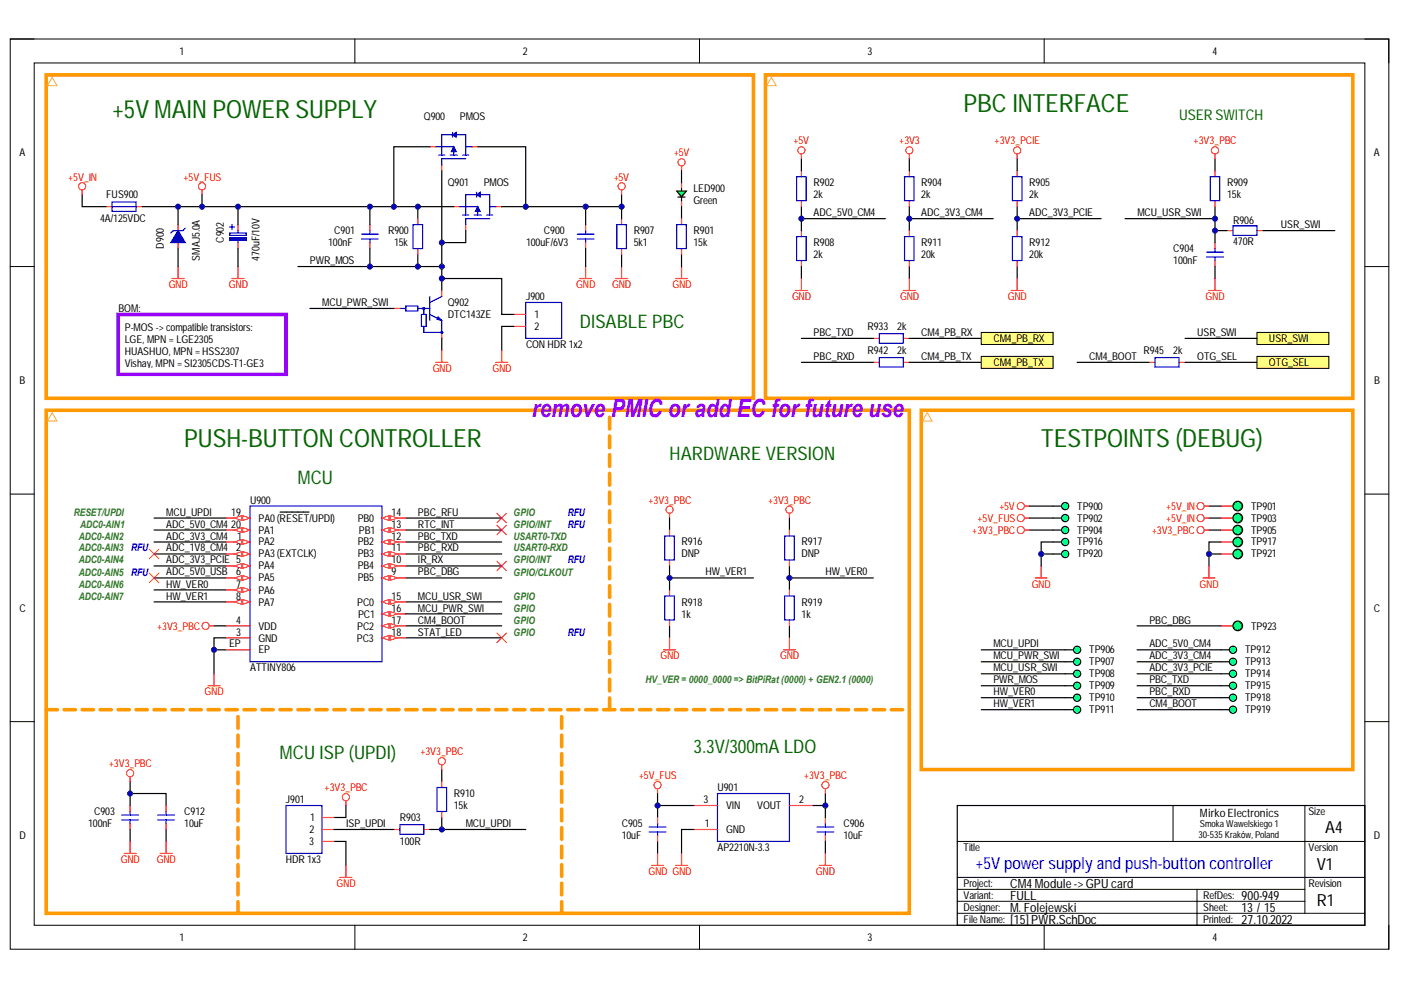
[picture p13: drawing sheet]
<svg xmlns="http://www.w3.org/2000/svg" width="297mm" height="210mm" viewBox="0 0 297 210" stroke-linecap="round" stroke-linejoin="round" font-family="sans-serif">
<defs><g id="words">
<g font-size="5.3" fill="#060">
<text x="204.3" y="23.7">PBC INTERFACE</text>
<text x="23.8" y="24.9">+5V MAIN POWER SUPPLY</text>
<text x="39.1" y="94.7">PUSH-BUTTON CONTROLLER</text>
<text x="220.8" y="94.7">TESTPOINTS (DEBUG)</text>
</g>
<text font-size="5.3" fill="#90f" x="112.8" y="88.4">remove PMIC or add EC for future use</text>
<g font-size="4" fill="#060">
<text x="122.9" y="69.6">DISABLE PBC</text>
<text x="142" y="97.6">HARDWARE VERSION</text>
<text x="63.2" y="102.6">MCU</text>
<text x="59.4" y="161">MCU ISP (UPDI)</text>
<text x="147" y="159.8">3.3V/300mA LDO</text>
</g>
<g font-size="3.5">
<text x="281" y="176.6">A4</text>
<text x="279.2" y="184.5">V1</text>
<text x="279.2" y="192.1">R1</text>
</g>
<text font-size="3.5" fill="#00c" x="206.8" y="184.3">+5V powersupply and push-button controller</text>
<text font-size="3.1" fill="#060" x="250" y="25.3">USER SWITCH</text>
<g font-size="2.7">
<text x="214.2" y="188.2">CM4Module-&gt;GPU card</text>
<text x="214.2" y="190.8">FULL</text>
<text x="263.2" y="190.8">900-949</text>
<text x="214.2" y="195.8">[15]PWR.SchDoc</text>
<text x="214.2" y="193.3">M. Folejewski</text>
<text x="263.2" y="195.8">27.10.2022</text>
<text x="263.2" y="193.3">13 /15</text>
</g>
<text font-size="2.4" x="254.4" y="173.3">MirkoElectronics</text>
<g font-size="2.3">
<text x="38" y="11.6">1</text>
<text x="110.9" y="11.6">2</text>
<text x="183.9" y="11.6">3</text>
<text x="257" y="11.6">4</text>
<text x="89.9" y="25.5">Q900</text>
<text x="97.5" y="25.5">PMOS</text>
<text x="4.1" y="33.1">A</text>
<text x="291.3" y="33.1">A</text>
<text x="95" y="39.5">Q901</text>
<text x="102.6" y="39.5">PMOS</text>
<text x="147" y="40.8">LED900</text>
<text x="172.5" y="39.5">R902</text>
<text x="195.3" y="39.5">R904</text>
<text x="218.2" y="39.5">R905</text>
<text x="260.2" y="39.5">R909</text>
<text x="21.2" y="47.1">4A/125VDC</text>
<text x="22.5" y="42.1">FUS900</text>
<text x="147" y="43.3">Green</text>
<text x="172.5" y="45.9">ADC_5V0_CM4</text>
<text x="172.5" y="42.1">2k</text>
<text x="195.3" y="42.1">2k</text>
<text x="195.3" y="45.9">ADC_3V3_CM4</text>
<text x="218.2" y="42.1">2k</text>
<text x="218.2" y="45.9">ADC_3V3_PCIE</text>
<text x="241.1" y="45.9">MCU_USR_SWI</text>
<text x="260.2" y="42.1">15k</text>
<text x="261.4" y="47.4">R906</text>
<text x="34.8" y="52.7" transform="rotate(-90 34.8 52.7)">D900</text>
<text x="47.4" y="51.5" transform="rotate(-90 47.4 51.5)">C902</text>
<text x="69.6" y="52.2">100nF</text>
<text x="70.9" y="49.7">C901</text>
<text x="82.3" y="49.7">R900</text>
<text x="83.5" y="52.2">15k</text>
<text x="111.5" y="52.2">100uF/6V3</text>
<text x="115.3" y="49.7">C900</text>
<text x="134.4" y="49.7">R907</text>
<text x="134.4" y="52.2">5k1</text>
<text x="147" y="49.7">R901</text>
<text x="147" y="52.2">15k</text>
<text x="172.5" y="52.2">R908</text>
<text x="195.3" y="52.2">R911</text>
<text x="218.2" y="52.2">R912</text>
<text x="248.8" y="53.5">C904</text>
<text x="261.4" y="52">470R</text>
<text x="271.6" y="48.4">USR_SWI</text>
<text x="42.4" y="55.3" transform="rotate(-90 42.4 55.3)">SMAJ5.0A</text>
<text x="55" y="55.3" transform="rotate(-90 55 55.3)">470uF/10V</text>
<text x="65.7" y="56">PWR_MOS</text>
<text x="172.5" y="54.7">2k</text>
<text x="195.3" y="54.7">20k</text>
<text x="218.2" y="54.7">20k</text>
<text x="248.8" y="56">100nF</text>
<text x="68.3" y="64.9">MCU_PWR_SWI</text>
<text x="95" y="64.9">Q902</text>
<text x="111.5" y="63.6">J900</text>
<text x="25.1" y="66.2">BOM:</text>
<text x="26.5" y="70.1">P-MOS -&gt; compatibletransistors:</text>
<text x="95" y="67.4">DTC143ZE</text>
<text x="113.3" y="67.4">1</text>
<text x="113.3" y="70">2</text>
<text x="172.5" y="71.2">PBC_TXD</text>
<text x="183.9" y="70">R933</text>
<text x="190.2" y="70">2k</text>
<text x="195.3" y="71.2">CM4_PB_RX</text>
<text x="253.8" y="71.2">USR_SWI</text>
<text x="26.5" y="72.7">LGE, MPN = LGE2305</text>
<text x="26.5" y="75.2">HUASHUO, MPN = HSS2307</text>
<text x="26.5" y="77.7">Vishay, MPN = SI2305CDS-T1-GE3</text>
<text x="111.5" y="73.8">CON HDR 1x2</text>
<text x="172.5" y="76.3">PBC_RXD</text>
<text x="183.9" y="75">R942</text>
<text x="190.2" y="75">2k</text>
<text x="195.3" y="76.3">CM4_PB_TX</text>
<text x="210.6" y="72.5">CM4_PB_RX</text>
<text x="210.6" y="77.6">CM4_PB_TX</text>
<text x="230.9" y="76.3">CM4_BOOT</text>
<text x="242.4" y="75">R945</text>
<text x="248.8" y="75">2k</text>
<text x="253.8" y="76.3">OTG_SEL</text>
<text x="269.1" y="77.6">OTG_SEL</text>
<text x="269.1" y="72.5">USR_SWI</text>
<text x="4.1" y="81.4">B</text>
<text x="291.4" y="81.4">B</text>
<text x="53" y="106.8">U900</text>
<text x="35.3" y="109.3">MCU_UPDI</text>
<text x="35.3" y="111.9">ADC_5V0_CM420</text>
<text x="49" y="109.3">19</text>
<text x="54.8" y="110.6">PA0(RESET/UPDI)</text>
<text x="54.8" y="113.1">PA1</text>
<text x="75.8" y="110.6">PB0</text>
<text x="76.1" y="113.1">PB1</text>
<text x="83" y="111.9">13</text>
<text x="83" y="109.3">14</text>
<text x="88.6" y="111.9">RTC_INT</text>
<text x="88.6" y="109.3">PBC_RFU</text>
<text x="228.4" y="110.6">TP902</text>
<text x="228.4" y="108.1">TP900</text>
<text x="228.4" y="113.1">TP904</text>
<text x="265.2" y="110.6">TP903</text>
<text x="265.2" y="108.1">TP901</text>
<text x="265.2" y="113.1">TP905</text>
<text x="35.3" y="114.4">ADC_3V3_CM4</text>
<text x="35.3" y="119.5">ADC_3V3_PCIE 5</text>
<text x="35.3" y="116.9">ADC_1V8_CM4</text>
<text x="50.1" y="116.9">2</text>
<text x="50.3" y="114.4">1</text>
<text x="54.8" y="115.7">PA2</text>
<text x="54.8" y="118.2">PA3(EXTCLK)</text>
<text x="75.8" y="118.2">PB3</text>
<text x="75.8" y="115.7">PB2</text>
<text x="83" y="119.5">10</text>
<text x="83" y="116.9">11</text>
<text x="83" y="114.4">12</text>
<text x="88.6" y="119.5">IR_RX</text>
<text x="88.6" y="114.4">PBC_TXD</text>
<text x="88.6" y="116.9">PBC_RXD</text>
<text x="144.5" y="115.7">R916</text>
<text x="144.5" y="118.2">DNP</text>
<text x="170" y="115.7">R917</text>
<text x="170" y="118.2">DNP</text>
<text x="228.4" y="115.7">TP916</text>
<text x="228.4" y="118.2">TP920</text>
<text x="265.2" y="115.7">TP917</text>
<text x="265.2" y="118.2">TP921</text>
<text x="35.3" y="122">ADC_5V0_USB</text>
<text x="35.3" y="124.6">HW_VER0</text>
<text x="50.1" y="122">6</text>
<text x="50.1" y="124.6">7</text>
<text x="54.8" y="120.7">PA4</text>
<text x="54.8" y="123.3">PA5</text>
<text x="54.8" y="125.9">PA6</text>
<text x="75.8" y="123.3">PB5</text>
<text x="75.8" y="120.7">PB4</text>
<text x="83" y="122">9</text>
<text x="88.6" y="122">PBC_DBG</text>
<text x="149.6" y="122">HW_VER1</text>
<text x="175" y="122">HW_VER0</text>
<text x="4.1" y="129.7">C</text>
<text x="35.3" y="127.1">HW_VER1</text>
<text x="50.1" y="127.1">8</text>
<text x="54.8" y="128.4">PA7</text>
<text x="75.8" y="128.4">PC0</text>
<text x="75.9" y="130.9">PC1</text>
<text x="83" y="127.1">15</text>
<text x="83" y="129.7">16</text>
<text x="88.6" y="127.1">MCU_USR_SWI</text>
<text x="88.6" y="129.7">MCU_PWR_SWI</text>
<text x="144.5" y="128.4">R918</text>
<text x="144.5" y="130.9">1k</text>
<text x="170" y="128.4">R919</text>
<text x="170" y="130.9">1k</text>
<text x="291.3" y="129.7">C</text>
<text x="48.6" y="137.3">EP</text>
<text x="50.1" y="132.2">4</text>
<text x="50.1" y="134.7">3</text>
<text x="54.8" y="133.5">VDD</text>
<text x="54.8" y="136">GND</text>
<text x="75.7" y="136">PC3</text>
<text x="75.8" y="133.5">PC2</text>
<text x="83" y="132.2">17</text>
<text x="83" y="134.7">18</text>
<text x="88.6" y="134.7">STAT_LED</text>
<text x="88.6" y="132.2">CM4_BOOT</text>
<text x="210.6" y="137.3">MCU_UPDI</text>
<text x="243.7" y="132.2">PBC_DBG</text>
<text x="243.7" y="137.3">ADC_5V0_CM4</text>
<text x="265.2" y="133.5">TP923</text>
<text x="53" y="142.4">ATTINY806</text>
<text x="54.8" y="138.6">EP</text>
<text x="210.6" y="139.8">MCU_PWR_SWI</text>
<text x="210.6" y="142.4">MCU_USR_SWI</text>
<text x="230.9" y="138.6">TP906</text>
<text x="230.9" y="141.1">TP907</text>
<text x="230.9" y="143.6">TP908</text>
<text x="243.7" y="139.8">ADC_3V3_CM4</text>
<text x="243.7" y="142.4">ADC_3V3_PCIE</text>
<text x="264" y="138.6">TP912</text>
<text x="264" y="141.1">TP913</text>
<text x="264" y="143.6">TP914</text>
<text x="210.6" y="147.4">HW_VER0</text>
<text x="210.6" y="150">HW_VER1</text>
<text x="210.6" y="144.9">PWR_MOS</text>
<text x="230.9" y="146.2">TP909</text>
<text x="230.9" y="148.7">TP910</text>
<text x="243.7" y="144.9">PBC_TXD</text>
<text x="243.7" y="147.4">PBC_RXD</text>
<text x="243.7" y="150">CM4_BOOT</text>
<text x="264" y="146.2">TP915</text>
<text x="264" y="148.7">TP918</text>
<text x="230.9" y="151.2">TP911</text>
<text x="264" y="151.2">TP919</text>
<text x="152.1" y="167.8">U901</text>
<text x="20" y="172.9">C903</text>
<text x="39.1" y="172.9">C912</text>
<text x="60.6" y="170.3">J901</text>
<text x="96.2" y="169">R910</text>
<text x="96.2" y="171.6">15k</text>
<text x="149.2" y="170.3">3</text>
<text x="154" y="171.6">VIN</text>
<text x="160.6" y="171.6">VOUT</text>
<text x="169.4" y="170.3">2</text>
<text x="277.4" y="172.9">Size</text>
<text x="4.1" y="177.9">D</text>
<text x="18.7" y="175.4">100nF</text>
<text x="39.1" y="175.4">10uF</text>
<text x="65.5" y="179.2">3</text>
<text x="65.6" y="176.7">2</text>
<text x="65.8" y="174.1">1</text>
<text x="73.4" y="175.4">ISP_UPDI</text>
<text x="84.8" y="174.1">R903</text>
<text x="84.8" y="179.2">100R</text>
<text x="98.8" y="175.4">MCU_UPDI</text>
<text x="131.8" y="175.4">C905</text>
<text x="131.8" y="177.9">10uF</text>
<text x="149.4" y="175.4">1</text>
<text x="154" y="176.7">GND</text>
<text x="178.8" y="175.4">C906</text>
<text x="178.8" y="177.9">10uF</text>
<text x="291.3" y="177.9">D</text>
<text x="60.6" y="183">HDR 1x3</text>
<text x="152.1" y="180.5">AP2210N-3.3</text>
<text x="204.3" y="180.5">Title</text>
<text x="277.4" y="180.5">Version</text>
<text x="204.3" y="188.1">Project:</text>
<text x="204.3" y="190.6">Variant:</text>
<text x="255.1" y="190.6">RefDes:</text>
<text x="277.4" y="188.1">Revision</text>
<text x="204.3" y="195.7">FileName:</text>
<text x="204.3" y="193.1">Designer:</text>
<text x="255.1" y="195.7">Printed:</text>
<text x="255.1" y="193.1">Sheet:</text>
<text x="38" y="199.5">1</text>
<text x="110.9" y="199.5">2</text>
<text x="183.9" y="199.5">3</text>
<text x="257" y="199.5">4</text>
</g>
<g font-size="2.3" fill="#f00">
<text x="142.9" y="33.1">+5V</text>
<text x="168.3" y="30.6">+5V</text>
<text x="190.7" y="30.6">+3V3</text>
<text x="210.9" y="30.6">+3V3_PCIE</text>
<text x="253.1" y="30.6">+3V3_PBC</text>
<text x="14.5" y="38.3">+5V_IN</text>
<text x="38.9" y="38.3">+5V_FUS</text>
<text x="130.1" y="38.3">+5V</text>
<text x="35.8" y="61.1">GND</text>
<text x="48.5" y="61.1">GND</text>
<text x="122.2" y="61.1">GND</text>
<text x="129.8" y="61.1">GND</text>
<text x="142.6" y="61.1">GND</text>
<text x="167.9" y="63.6">GND</text>
<text x="190.8" y="63.6">GND</text>
<text x="213.7" y="63.6">GND</text>
<text x="255.6" y="63.6">GND</text>
<text x="91.7" y="78.8">GND</text>
<text x="104.4" y="78.8">GND</text>
<text x="137.5" y="106.8">+3V3_PBC</text>
<text x="162.9" y="106.8">+3V3_PBC</text>
<text x="206.1" y="113.1">+3V3_PBC</text>
<text x="207.2" y="110.6">+5V_FUS</text>
<text x="211.9" y="108.1">+5V</text>
<text x="244.2" y="113.1">+3V3_PBC</text>
<text x="247.2" y="110.6">+5V_IN</text>
<text x="247.2" y="108.1">+5V_IN</text>
<text x="218.7" y="124.6">GND</text>
<text x="254.3" y="124.6">GND</text>
<text x="33.3" y="133.5">+3V3_PBC</text>
<text x="140" y="139.8">GND</text>
<text x="165.4" y="139.8">GND</text>
<text x="43.4" y="147.4">GND</text>
<text x="89.1" y="160.1">+3V3_PBC</text>
<text x="23.1" y="162.6">+3V3_PBC</text>
<text x="68.8" y="167.8">+3V3_PBC</text>
<text x="135.5" y="165.2">+5V_FUS</text>
<text x="170.5" y="165.2">+3V3_PBC</text>
<text x="25.6" y="183">GND</text>
<text x="33.2" y="183">GND</text>
<text x="137.5" y="185.5">GND GND</text>
<text x="173" y="185.5">GND</text>
<text x="71.4" y="188.1">GND</text>
</g>
<g font-size="2.2" fill="#38761d">
<text x="15.6" y="109.3">RESET/UPDI</text>
<text x="17" y="111.9">ADC0-AIN1</text>
<text x="108.9" y="111.9">GPIO/INT</text>
<text x="108.9" y="109.3">GPIO</text>
<text x="16.7" y="114.4">ADC0-AIN2</text>
<text x="16.7" y="116.9">ADC0-AIN3</text>
<text x="16.7" y="119.5">ADC0-AIN4</text>
<text x="108.9" y="114.4">USART0-TXD</text>
<text x="108.9" y="116.9">USART0-RXD</text>
<text x="108.9" y="119.5">GPIO/INT</text>
<text x="16.7" y="122.1">ADC0-AIN5</text>
<text x="16.7" y="124.6">ADC0-AIN6</text>
<text x="108.9" y="122.1">GPIO/CLKOUT</text>
<text x="16.7" y="127.1">ADC0-AIN7</text>
<text x="108.9" y="127.1">GPIO</text>
<text x="108.9" y="129.7">GPIO</text>
<text x="108.9" y="132.2">GPIO</text>
<text x="108.9" y="134.7">GPIO</text>
<text x="136.9" y="144.9">HV_VER = 0000_0000 =&gt; BitPiRat (0000) + GEN2.1 (0000)</text>
</g>
<g font-size="2.2" fill="#00f">
<text x="120.4" y="109.3">RFU</text>
<text x="120.4" y="111.9">RFU</text>
<text x="27.8" y="116.9">RFU</text>
<text x="120.4" y="119.5">RFU</text>
<text x="27.8" y="122.1">RFU</text>
<text x="120.4" y="134.7">RFU</text>
</g>
<g font-size="2">
<text x="254.1" y="177.7">30-535Kraków, Poland</text>
<text x="254.4" y="175.4">Smoka Wawelskiego1</text>
</g>
</g></defs>
<path d="M2.2 8.3h292.3v193h-292.3z" fill="none" stroke="#000" stroke-width=".21"/>
<path d="M7.3 13.4h282.1v182.8h-282.1z" fill-rule="evenodd" fill="#fff"/>
<g fill="none" stroke="#000" stroke-width=".21">
<path d="M2.2 8.3h5.1M7.3 13.4h282.1v182.8h-282.1zM75.2 8.3v5M148.3 8.3v5M221.4 8.3v5.1M289.4 8.3h5.1v5.1M2.2 56.5h5.1M289.4 56.5h5.1M2.2 104.8h5.1M289.4 104.8h5.1M2.2 153h5.1M289.4 153h5.1"/>
<path d="M203 178.4h86.4M248.7 170.8v7.6M276.7 170.8v22.8M75.2 196.2v5.1M148.3 196.2v5.1M203 188.6h73.7M203 191.1h73.7M203 186h86.4M203 193.6h86.4M221.4 196.2v5.1M253.8 188.6v7.6M294.5 196.2v5.1"/>
</g>
<path d="M203 170.8h86.4v25.4h-86.4z" fill="none" stroke="#000" stroke-width=".25"/>
<path d="M37.8 47.6v1.3M37.8 51.4v1.3" fill="none" stroke="#f00" stroke-width=".25"/>
<path d="M39.3 48.4l-.5 .5h-2.1l-.5 .5" fill="none" stroke="#00c" stroke-width=".25"/>
<path d="M37.8 48.9l1.5 2.5h-3.1z" fill-rule="evenodd" fill="#00c"/>
<path d="M37.8 48.9l1.5 2.5h-3.1zM122.4 49.7h3.5M122.4 50.7h3.5M124.2 48.9v.8M124.2 50.7v.7" fill="none" stroke="#00c" stroke-width=".25"/>
<path d="M124.2 47.6v1.3M124.2 51.4v1.3" fill="none" stroke="#f00" stroke-width=".25"/>
<path d="M223.3 114.9h2.5" fill="none" stroke="#000" stroke-width=".25"/>
<circle cx="225.8" cy="114.9" r=".76" fill="#0ff"/>
<g fill="none" stroke="#000" stroke-width=".25">
<path d="M223.3 117.5h2.5"/>
<circle cx="225.8" cy="114.9" r=".76"/>
</g>
<circle cx="225.8" cy="117.5" r=".76" fill="#0ff"/>
<g fill="none" stroke="#000" stroke-width=".25">
<path d="M144.5 40v2.5"/>
<circle cx="225.8" cy="117.5" r=".76"/>
</g>
<circle cx="216.4" cy="107.3" r=".76" fill="none" stroke="#f00" stroke-width=".21"/>
<path d="M144.5 38.7v1.3M143.2 59.1h2.6M144.5 42.5v1.3M144.5 56.5v2.6M217.2 107.3h1M220.7 120v2.5M219.5 122.5h2.5" fill="none" stroke="#f00" stroke-width=".25"/>
<path d="M162.3 15.9h124.5v68.6h-124.5zM9.8 87h183v106.6h-183z" fill="none" stroke="#f90" stroke-width=".76"/>
<path d="M163.6 16.4l1 1.8h-2.1zM11.1 87.5l1 1.8h-2.1z" fill="none" stroke="#ffad33" stroke-width=".21"/>
<path d="M143.5 40.5h2l-1 1.3z" fill="#0f0"/>
<path d="M143.5 40.5h2l-1 1.3zM143.7 41.8h1.6M223.3 114.9h-2.6v5.1" fill="none" stroke="#000" stroke-width=".25"/>
<g fill="none" stroke="#f00" stroke-width=".21">
<circle cx="42.8" cy="39.5" r=".76"/>
<circle cx="144.5" cy="34.4" r=".76"/>
</g>
<path d="M144.5 35.2v1M36.5 59.1h2.5M37.8 56.5v2.6M42.8 40.3v1M122.9 59.1h2.5M124.2 56.5v2.6" fill="none" stroke="#f00" stroke-width=".25"/>
<circle cx="220.7" cy="117.5" r=".51" fill="#000080"/>
<circle cx="220.7" cy="117.5" r=".51" fill="none" stroke="#000080" stroke-width=".21"/>
<path d="M220.7 117.5h2.6" fill="none" stroke="#000" stroke-width=".25"/>
<circle cx="220.7" cy="117.5" r=".51" fill="#000080"/>
<circle cx="220.7" cy="117.5" r=".51" fill="none" stroke="#000080" stroke-width=".21"/>
<path d="M144.5 36.2v2.5M37.8 43.8v3.8M37.8 52.7v3.8M144.5 43.8v2.6M144.5 54v2.5" fill="none" stroke="#000" stroke-width=".25"/>
<circle cx="37.7" cy="43.8" r=".51" fill="#000080"/>
<circle cx="37.7" cy="43.8" r=".51" fill="none" stroke="#000080" stroke-width=".21"/>
<path d="M223.3 109.8h2.5" fill="none" stroke="#000" stroke-width=".25"/>
<circle cx="225.8" cy="109.8" r=".76" fill="#0ff"/>
<g fill="none" stroke="#000" stroke-width=".25">
<path d="M218.2 107.3h5.1"/>
<circle cx="225.8" cy="109.8" r=".76"/>
</g>
<path d="M48.7 48.1h1M49.2 47.6v1M50.5 48.9v.5M50.5 50.9v.5" fill="none" stroke="#00c" stroke-width=".25"/>
<path d="M50.5 47.6v1.3M50.5 51.4v1.3" fill="none" stroke="#f00" stroke-width=".25"/>
<path d="M48.7 50.4h3.5v.5h-3.5z" fill-rule="evenodd" fill="#00c"/>
<path d="M48.7 50.4h3.5v.5h-3.5z" fill="none" stroke="#00c" stroke-width=".25"/>
<path d="M48.7 49.4h3.5v.5h-3.5z" fill-rule="evenodd" fill="#fff"/>
<path d="M48.7 49.4h3.5v.5h-3.5z" fill="none" stroke="#00c" stroke-width=".25"/>
<path d="M49.2 59.1h2.5M50.5 56.5v2.6" fill="none" stroke="#f00" stroke-width=".25"/>
<path d="M50.5 43.8v3.8M50.5 52.7v3.8" fill="none" stroke="#000" stroke-width=".25"/>
<circle cx="50.5" cy="43.8" r=".51" fill="#000080"/>
<circle cx="50.5" cy="43.8" r=".51" fill="none" stroke="#000080" stroke-width=".21"/>
<g fill="none" stroke="#f90" stroke-width=".76">
<path d="M129.2 88.5v2.5M129.2 92.4v2.5M129.2 96.4v2.5M129.2 100.4v2.5M129.2 104.3v2.5M129.2 108.3v2.5M129.2 112.3v2.5M129.2 116.2v2.5M129.2 120.2v2.5M129.2 124.2v2.5M129.2 128.1v2.5M129.2 132.1v2.5"/>
<path d="M129.2 136.1v2.5M129.2 140.1v2.4M129.2 144v2.5M129.2 148v2.5"/>
</g>
<path d="M256.3 109.8h2.6" fill="none" stroke="#000" stroke-width=".25"/>
<path d="M258.9 109.8h2.5" fill="none" stroke="#f00" stroke-width=".25"/>
<circle cx="262.4" cy="109.8" r="1.02" fill="#0f0"/>
<circle cx="262.4" cy="109.8" r="1.02" fill="none" stroke="#000" stroke-width=".25"/>
<circle cx="254.6" cy="109.8" r=".76" fill="none" stroke="#f00" stroke-width=".21"/>
<path d="M255.3 109.8h1M258.9 114.9h2.5" fill="none" stroke="#f00" stroke-width=".25"/>
<circle cx="262.4" cy="114.9" r="1.02" fill="#0f0"/>
<circle cx="262.4" cy="114.9" r="1.02" fill="none" stroke="#000" stroke-width=".25"/>
<path d="M258.9 117.5h2.5" fill="none" stroke="#f00" stroke-width=".25"/>
<circle cx="262.4" cy="117.5" r="1.02" fill="#0f0"/>
<g fill="none" stroke="#000" stroke-width=".25">
<path d="M258.9 114.9h-2.6v5.1"/>
<circle cx="262.4" cy="117.5" r="1.02"/>
</g>
<circle cx="256.3" cy="117.5" r=".51" fill="#000080"/>
<circle cx="256.3" cy="117.5" r=".51" fill="none" stroke="#000080" stroke-width=".21"/>
<path d="M256.3 117.5h2.6" fill="none" stroke="#000" stroke-width=".25"/>
<circle cx="256.3" cy="117.5" r=".51" fill="#000080"/>
<circle cx="256.3" cy="117.5" r=".51" fill="none" stroke="#000080" stroke-width=".21"/>
<path d="M130.5 59.1h2.6M131.8 56.5v2.6M256.3 120v2.5M258.9 107.3h2.5M255.1 122.5h2.5" fill="none" stroke="#f00" stroke-width=".25"/>
<path d="M131.8 54v2.5" fill="none" stroke="#000" stroke-width=".25"/>
<circle cx="262.4" cy="107.3" r="1.02" fill="#0f0"/>
<g fill="none" stroke="#000" stroke-width=".25">
<path d="M131.8 41.3v2.5M256.3 107.3h2.6"/>
<circle cx="262.4" cy="107.3" r="1.02"/>
</g>
<circle cx="131.8" cy="43.8" r=".51" fill="#000080"/>
<circle cx="131.8" cy="43.8" r=".51" fill="none" stroke="#000080" stroke-width=".21"/>
<g fill="none" stroke="#f00" stroke-width=".21">
<circle cx="17.4" cy="39.5" r=".76"/>
<circle cx="254.5" cy="107.3" r=".76"/>
</g>
<path d="M17.4 40.3v1M22.5 43.8h1.3M28.9 43.8h1.2M255.3 107.3h1" fill="none" stroke="#f00" stroke-width=".25"/>
<path d="M23.8 42.8h5.1v2h-5.1zM23.8 43.8h5.1" fill="none" stroke="#00c" stroke-width=".25"/>
<path d="M17.4 41.3v2.5h5.1M124.2 43.8v3.8M124.2 52.7v3.8" fill="none" stroke="#000" stroke-width=".25"/>
<circle cx="124.2" cy="43.8" r=".51" fill="#000080"/>
<circle cx="124.2" cy="43.8" r=".51" fill="none" stroke="#000080" stroke-width=".21"/>
<path d="M131.8 46.4v1.2M131.8 52.7v1.3M144.5 46.4v1.2M144.5 52.7v1.3" fill="none" stroke="#f00" stroke-width=".25"/>
<path d="M130.8 47.6h2v5.1h-2zM143.5 47.6h2v5.1h-2z" fill="none" stroke="#00c" stroke-width=".25"/>
<path d="M152.1 168.2h15.3v10.2h-15.3z" fill-rule="evenodd" fill="#fff"/>
<path d="M152.1 168.2h15.3v10.2h-15.3z" fill="none" stroke="#00c" stroke-width=".25"/>
<path d="M147 170.8h5.1M147 175.9h5.1M167.4 170.8h5.1" fill="none" stroke="#f00" stroke-width=".25"/>
<path d="M147 175.9h-2.5v5M147 170.8h-7.6v2.5" fill="none" stroke="#000" stroke-width=".25"/>
<circle cx="139.4" cy="170.8" r=".51" fill="#000080"/>
<circle cx="139.4" cy="170.8" r=".51" fill="none" stroke="#000080" stroke-width=".21"/>
<path d="M139.4 168.2v2.6M139.4 178.4v2.5" fill="none" stroke="#000" stroke-width=".25"/>
<path d="M137.6 175.4h3.6M137.6 176.4h3.6M139.4 174.6v.8M139.4 176.4v.7" fill="none" stroke="#00c" stroke-width=".25"/>
<path d="M139.4 167.2v1M139.4 173.3v1.3M139.4 177.1v1.3M143.2 183.5h2.6M144.5 180.9v2.6" fill="none" stroke="#f00" stroke-width=".25"/>
<circle cx="139.4" cy="166.5" r=".76" fill="none" stroke="#f00" stroke-width=".21"/>
<circle cx="139.4" cy="170.8" r=".51" fill="#000080"/>
<circle cx="139.4" cy="170.8" r=".51" fill="none" stroke="#000080" stroke-width=".21"/>
<path d="M138.2 183.5h2.5M139.4 180.9v2.6" fill="none" stroke="#f00" stroke-width=".25"/>
<path d="M175 168.2v2.6h-2.5" fill="none" stroke="#000" stroke-width=".25"/>
<circle cx="175" cy="170.8" r=".51" fill="#000080"/>
<circle cx="175" cy="170.8" r=".51" fill="none" stroke="#000080" stroke-width=".21"/>
<path d="M173.2 175.4h3.6M173.2 176.4h3.6M175 174.6v.8M175 176.4v.7" fill="none" stroke="#00c" stroke-width=".25"/>
<path d="M175 173.3v1.3M175 177.1v1.3M173.7 183.5h2.6M175 180.9v2.6" fill="none" stroke="#f00" stroke-width=".25"/>
<path d="M175 170.8v2.5M175 178.4v2.5" fill="none" stroke="#000" stroke-width=".25"/>
<circle cx="175" cy="170.8" r=".51" fill="#000080"/>
<circle cx="175" cy="170.8" r=".51" fill="none" stroke="#000080" stroke-width=".21"/>
<circle cx="175" cy="166.5" r=".76" fill="none" stroke="#f00" stroke-width=".21"/>
<path d="M175 167.2v1" fill="none" stroke="#f00" stroke-width=".25"/>
<path d="M25 66.7h35.6v12.7h-35.6z" fill-rule="evenodd" fill="#fff"/>
<path d="M25 66.7h35.6v12.7h-35.6z" fill="none" stroke="#90f" stroke-width=".76"/>
<path d="M42.8 41.3v2.5" fill="none" stroke="#000" stroke-width=".25"/>
<circle cx="42.8" cy="43.8" r=".51" fill="#000080"/>
<circle cx="42.8" cy="43.8" r=".51" fill="none" stroke="#000080" stroke-width=".21"/>
<path d="M101.3 43.8l.5 1h-1z" fill="#00c"/>
<path d="M101.3 43.8l.5 1h-1z" fill="none" stroke="#00c" stroke-width=".25"/>
<path d="M101 41.3l.8-.5v1z" fill="#00c"/>
<path d="M97.5 43.8h3.8v1.8M98.1 45.6h1.3M98.7 45.6v-4.3h5.1v4.3M100.5 45.6h1.6M101 41.3l.8-.5v1zM101 40.8v1M103.2 45.6h1.3M103.8 46.4h-5.1v1.2M103.8 43.8h1.3" fill="none" stroke="#00c" stroke-width=".25"/>
<path d="M96.2 43.8h1.3M98.7 47.6v1.3M105.1 43.8h1.3" fill="none" stroke="#f00" stroke-width=".25"/>
<path d="M88.6 43.8v2.6" fill="none" stroke="#000" stroke-width=".25"/>
<circle cx="88.6" cy="43.8" r=".51" fill="#000080"/>
<circle cx="88.6" cy="43.8" r=".51" fill="none" stroke="#000080" stroke-width=".21"/>
<path d="M96.2 31.1l.5 1h-1z" fill="#00c"/>
<path d="M96.2 31.1l.5 1h-1z" fill="none" stroke="#00c" stroke-width=".25"/>
<path d="M96 28.6l.7-.5v1z" fill="#00c"/>
<path d="M92.4 31.1h3.8v1.8M93 32.9h1.3M93.7 32.9v-4.3h5v4.3M95.4 32.9h1.6M96 28.6l.7-.5v1zM96 28.1v1M98.1 32.9h1.3M98.7 33.7h-5v1.2M98.7 31.1h1.3" fill="none" stroke="#00c" stroke-width=".25"/>
<path d="M91.1 31.1h1.3M93.7 34.9v1.3M100 31.1h1.3" fill="none" stroke="#f00" stroke-width=".25"/>
<path d="M91.1 31.1h-7.6v12.7" fill="none" stroke="#000" stroke-width=".25"/>
<circle cx="83.5" cy="43.8" r=".51" fill="#000080"/>
<circle cx="83.5" cy="43.8" r=".51" fill="none" stroke="#000080" stroke-width=".21"/>
<path d="M101.3 31.1h10.2v12.7" fill="none" stroke="#000" stroke-width=".25"/>
<circle cx="111.5" cy="43.8" r=".51" fill="#000080"/>
<circle cx="111.5" cy="43.8" r=".51" fill="none" stroke="#000080" stroke-width=".21"/>
<path d="M93.7 36.2v15.2h5v-2.5" fill="none" stroke="#000" stroke-width=".25"/>
<circle cx="93.7" cy="51.4" r=".51" fill="#000080"/>
<circle cx="93.7" cy="51.4" r=".51" fill="none" stroke="#000080" stroke-width=".21"/>
<path d="M76.6 49.7h3.6M76.6 50.7h3.6M78.4 48.9v.8M78.4 50.7v.7" fill="none" stroke="#00c" stroke-width=".25"/>
<path d="M78.4 47.6v1.3M78.4 51.4v1.3" fill="none" stroke="#f00" stroke-width=".25"/>
<path d="M78.4 43.8v3.8" fill="none" stroke="#000" stroke-width=".25"/>
<circle cx="78.4" cy="43.8" r=".51" fill="#000080"/>
<circle cx="78.4" cy="43.8" r=".51" fill="none" stroke="#000080" stroke-width=".21"/>
<path d="M88.6 54v2.5" fill="none" stroke="#000" stroke-width=".25"/>
<circle cx="88.6" cy="56.5" r=".51" fill="#000080"/>
<circle cx="88.6" cy="56.5" r=".51" fill="none" stroke="#000080" stroke-width=".21"/>
<path d="M78.4 52.7v3.8h15.3" fill="none" stroke="#000" stroke-width=".25"/>
<circle cx="78.4" cy="56.5" r=".51" fill="#000080"/>
<circle cx="78.4" cy="56.5" r=".51" fill="none" stroke="#000080" stroke-width=".21"/>
<circle cx="88.6" cy="56.5" r=".51" fill="#000080"/>
<circle cx="88.6" cy="56.5" r=".51" fill="none" stroke="#000080" stroke-width=".21"/>
<circle cx="93.7" cy="56.5" r=".51" fill="#000080"/>
<circle cx="93.7" cy="56.5" r=".51" fill="none" stroke="#000080" stroke-width=".21"/>
<path d="M93.7 51.4v10.2" fill="none" stroke="#000" stroke-width=".25"/>
<circle cx="93.7" cy="59.1" r=".51" fill="#000080"/>
<circle cx="93.7" cy="59.1" r=".51" fill="none" stroke="#000080" stroke-width=".21"/>
<circle cx="93.7" cy="56.5" r=".51" fill="#000080"/>
<circle cx="93.7" cy="56.5" r=".51" fill="none" stroke="#000080" stroke-width=".21"/>
<circle cx="93.7" cy="51.4" r=".51" fill="#000080"/>
<circle cx="93.7" cy="51.4" r=".51" fill="none" stroke="#000080" stroke-width=".21"/>
<circle cx="131.8" cy="39.5" r=".76" fill="none" stroke="#f00" stroke-width=".21"/>
<path d="M131.8 40.3v1M83.5 175.9h1.3M89.9 175.9h1.2M72.1 186h2.5M73.3 183.5v2.5" fill="none" stroke="#f00" stroke-width=".25"/>
<path d="M84.8 174.8h5.1v2.1h-5.1z" fill="none" stroke="#00c" stroke-width=".25"/>
<path d="M70.8 178.4h2.5v5.1M73.3 170.8v2.5h-2.5" fill="none" stroke="#000" stroke-width=".25"/>
<path d="M60.6 170.8h7.7v10.1h-7.7z" fill-rule="evenodd" fill="#fff"/>
<path d="M60.6 170.8h7.7v10.1h-7.7z" fill="none" stroke="#00c" stroke-width=".25"/>
<path d="M68.3 173.3h2.5M68.3 178.4h2.5M68.3 175.9h2.5" fill="none" stroke="#f00" stroke-width=".25"/>
<path d="M70.8 175.9h12.7M91.1 175.9h20.4" fill="none" stroke="#000" stroke-width=".25"/>
<circle cx="93.7" cy="175.9" r=".51" fill="#000080"/>
<circle cx="93.7" cy="175.9" r=".51" fill="none" stroke="#000080" stroke-width=".21"/>
<circle cx="73.3" cy="169" r=".76" fill="none" stroke="#f00" stroke-width=".21"/>
<path d="M27.6 170.8v1.3M27.6 174.6v1.3M73.3 169.8v1" fill="none" stroke="#f00" stroke-width=".25"/>
<path d="M25.8 172.8h3.6M25.8 173.8h3.6M27.6 172.1v.7M27.6 173.8v.8" fill="none" stroke="#00c" stroke-width=".25"/>
<path d="M27.6 165.7v5.1M35.2 175.9v2.5" fill="none" stroke="#000" stroke-width=".25"/>
<circle cx="27.6" cy="168.2" r=".51" fill="#000080"/>
<circle cx="27.6" cy="168.2" r=".51" fill="none" stroke="#000080" stroke-width=".21"/>
<path d="M27.6 168.2h7.6v2.6" fill="none" stroke="#000" stroke-width=".25"/>
<circle cx="27.6" cy="168.2" r=".51" fill="#000080"/>
<circle cx="27.6" cy="168.2" r=".51" fill="none" stroke="#000080" stroke-width=".21"/>
<path d="M32.7 109.8h15.2M47.9 135.2h-2.5v7.7M27.6 175.9v2.5M93.7 163.2v2.5" fill="none" stroke="#000" stroke-width=".25"/>
<path d="M27.6 178.4v2.5M26.3 180.9h2.6" fill="none" stroke="#f00" stroke-width=".25"/>
<circle cx="45.4" cy="137.8" r=".51" fill="#000080"/>
<circle cx="45.4" cy="137.8" r=".51" fill="none" stroke="#000080" stroke-width=".21"/>
<path d="M45.4 137.8h2.5" fill="none" stroke="#000" stroke-width=".25"/>
<circle cx="45.4" cy="137.8" r=".51" fill="#000080"/>
<circle cx="45.4" cy="137.8" r=".51" fill="none" stroke="#000080" stroke-width=".21"/>
<g fill="none" stroke="#000" stroke-width=".25">
<path d="M257.6 33.7v2.5M257.6 43.8v7.6M257.6 56.5v2.6M32.7 112.4h15.2M32.7 114.9h15.2M32.7 117.5h15.2M32.7 120h15.2M86 109.8h20.4M86 112.4h20.4M86 114.9h20.4M86 117.5h20.4M86 120h20.4"/>
<path d="M32.7 122.5h15.2M32.7 127.6h15.2M32.7 125.1h15.2M45.4 132.7h2.5M86 132.7h20.4M86 122.5h20.4M86 127.6h20.4M86 135.2h20.4"/>
</g>
<path d="M257.6 51.4v1.3M257.6 55.2v1.3M257.6 59.1v2.5M256.3 61.6h2.6M44.1 145.4h2.5M45.4 142.9v2.5M35.2 170.8v1.3M35.2 174.6v1.3" fill="none" stroke="#f00" stroke-width=".25"/>
<path d="M255.8 53.5h3.6M255.8 54.5h3.6M257.6 52.7v.8M257.6 54.5v.7M33.4 172.8h3.6M33.4 173.8h3.6M35.2 172.1v.7M35.2 173.8v.8" fill="none" stroke="#00c" stroke-width=".25"/>
<circle cx="257.6" cy="48.9" r=".51" fill="#000080"/>
<circle cx="257.6" cy="48.9" r=".51" fill="none" stroke="#000080" stroke-width=".21"/>
<circle cx="257.6" cy="46.4" r=".51" fill="#000080"/>
<circle cx="257.6" cy="46.4" r=".51" fill="none" stroke="#000080" stroke-width=".21"/>
<path d="M238.5 46.4h19.1" fill="none" stroke="#000" stroke-width=".25"/>
<circle cx="257.6" cy="46.4" r=".51" fill="#000080"/>
<circle cx="257.6" cy="46.4" r=".51" fill="none" stroke="#000080" stroke-width=".21"/>
<g fill="none" stroke="#f00" stroke-width=".21">
<circle cx="43.6" cy="132.7" r=".76"/>
<circle cx="27.6" cy="163.9" r=".76"/>
</g>
<path d="M44.4 132.7h1M27.6 164.7v1" fill="none" stroke="#f00" stroke-width=".25"/>
<path d="M53 107.3h28v33h-28z" fill-rule="evenodd" fill="#fff"/>
<path d="M53 107.3h28v33h-28z" fill="none" stroke="#00c" stroke-width=".25"/>
<path d="M47.9 114.9h5.1M47.9 132.7h5.1M47.9 135.2h5.1" fill="none" stroke="#f00" stroke-width=".25"/>
<path d="M51.5 114.4l1.5 .5-1.5 .5z" fill="#f8fcff"/>
<path d="M51.5 114.4l1.5 .5-1.5 .5z" fill="none" stroke="#f00" stroke-width=".21"/>
<path d="M49.7 114.9l1.5-.5v1z" fill="#f8fcff"/>
<path d="M49.7 114.9l1.5-.5v1z" fill="none" stroke="#f00" stroke-width=".21"/>
<path d="M47.9 117.5h5.1" fill="none" stroke="#f00" stroke-width=".25"/>
<path d="M51.5 117l1.5 .5-1.5 .5z" fill="#f8fcff"/>
<path d="M51.5 117l1.5 .5-1.5 .5z" fill="none" stroke="#f00" stroke-width=".21"/>
<path d="M49.7 117.5l1.5-.5v1z" fill="#f8fcff"/>
<path d="M49.7 117.5l1.5-.5v1z" fill="none" stroke="#f00" stroke-width=".21"/>
<path d="M47.9 120h5.1" fill="none" stroke="#f00" stroke-width=".25"/>
<path d="M51.5 119.5l1.5 .5-1.5 .5z" fill="#f8fcff"/>
<path d="M51.5 119.5l1.5 .5-1.5 .5z" fill="none" stroke="#f00" stroke-width=".21"/>
<path d="M49.7 120l1.5-.5v1z" fill="#f8fcff"/>
<path d="M49.7 120l1.5-.5v1z" fill="none" stroke="#f00" stroke-width=".21"/>
<path d="M47.9 122.5h5.1" fill="none" stroke="#f00" stroke-width=".25"/>
<path d="M51.5 122l1.5 .5-1.5 .5z" fill="#f8fcff"/>
<path d="M51.5 122l1.5 .5-1.5 .5z" fill="none" stroke="#f00" stroke-width=".21"/>
<path d="M49.7 122.5l1.5-.5v1z" fill="#f8fcff"/>
<path d="M49.7 122.5l1.5-.5v1z" fill="none" stroke="#f00" stroke-width=".21"/>
<path d="M47.9 125.1h5.1" fill="none" stroke="#f00" stroke-width=".25"/>
<path d="M51.5 124.6l1.5 .5-1.5 .5z" fill="#f8fcff"/>
<path d="M51.5 124.6l1.5 .5-1.5 .5z" fill="none" stroke="#f00" stroke-width=".21"/>
<path d="M49.7 125.1l1.5-.5v1z" fill="#f8fcff"/>
<path d="M49.7 125.1l1.5-.5v1z" fill="none" stroke="#f00" stroke-width=".21"/>
<path d="M47.9 127.6h5.1" fill="none" stroke="#f00" stroke-width=".25"/>
<path d="M51.5 127.1l1.5 .5-1.5 .5z" fill="#f8fcff"/>
<path d="M51.5 127.1l1.5 .5-1.5 .5z" fill="none" stroke="#f00" stroke-width=".21"/>
<path d="M49.7 127.6l1.5-.5v1z" fill="#f8fcff"/>
<path d="M49.7 127.6l1.5-.5v1z" fill="none" stroke="#f00" stroke-width=".21"/>
<path d="M81 122.5h5" fill="none" stroke="#f00" stroke-width=".25"/>
<path d="M81 122.5l1.5-.5v1z" fill="#f8fcff"/>
<path d="M81 122.5l1.5-.5v1z" fill="none" stroke="#f00" stroke-width=".21"/>
<path d="M82.7 122l1.6 .5-1.6 .5z" fill="#f8fcff"/>
<path d="M82.7 122l1.6 .5-1.6 .5z" fill="none" stroke="#f00" stroke-width=".21"/>
<path d="M81 120h5" fill="none" stroke="#f00" stroke-width=".25"/>
<path d="M81 120l1.5-.5v1z" fill="#f8fcff"/>
<path d="M81 120l1.5-.5v1z" fill="none" stroke="#f00" stroke-width=".21"/>
<path d="M82.7 119.5l1.6 .5-1.6 .5z" fill="#f8fcff"/>
<path d="M82.7 119.5l1.6 .5-1.6 .5z" fill="none" stroke="#f00" stroke-width=".21"/>
<path d="M81 117.5h5" fill="none" stroke="#f00" stroke-width=".25"/>
<path d="M81 117.5l1.5-.5v1z" fill="#f8fcff"/>
<path d="M81 117.5l1.5-.5v1z" fill="none" stroke="#f00" stroke-width=".21"/>
<path d="M82.7 117l1.6 .5-1.6 .5z" fill="#f8fcff"/>
<path d="M82.7 117l1.6 .5-1.6 .5z" fill="none" stroke="#f00" stroke-width=".21"/>
<path d="M81 114.9h5" fill="none" stroke="#f00" stroke-width=".25"/>
<path d="M81 114.9l1.5-.5v1z" fill="#f8fcff"/>
<path d="M81 114.9l1.5-.5v1z" fill="none" stroke="#f00" stroke-width=".21"/>
<path d="M82.7 114.4l1.6 .5-1.6 .5z" fill="#f8fcff"/>
<path d="M82.7 114.4l1.6 .5-1.6 .5z" fill="none" stroke="#f00" stroke-width=".21"/>
<path d="M81 112.4h5" fill="none" stroke="#f00" stroke-width=".25"/>
<path d="M81 112.4l1.5-.5v1z" fill="#f8fcff"/>
<path d="M81 112.4l1.5-.5v1z" fill="none" stroke="#f00" stroke-width=".21"/>
<path d="M82.7 111.9l1.6 .5-1.6 .5z" fill="#f8fcff"/>
<path d="M82.7 111.9l1.6 .5-1.6 .5z" fill="none" stroke="#f00" stroke-width=".21"/>
<path d="M81 109.8h5" fill="none" stroke="#f00" stroke-width=".25"/>
<path d="M81 109.8l1.5-.5v1.1z" fill="#f8fcff"/>
<path d="M81 109.8l1.5-.5v1.1z" fill="none" stroke="#f00" stroke-width=".21"/>
<path d="M82.7 109.3l1.6 .5-1.6 .6z" fill="#f8fcff"/>
<path d="M82.7 109.3l1.6 .5-1.6 .6z" fill="none" stroke="#f00" stroke-width=".21"/>
<path d="M81 127.6h5" fill="none" stroke="#f00" stroke-width=".25"/>
<path d="M81 127.6l1.5-.5v1z" fill="#f8fcff"/>
<path d="M81 127.6l1.5-.5v1z" fill="none" stroke="#f00" stroke-width=".21"/>
<path d="M82.7 127.1l1.6 .5-1.6 .5z" fill="#f8fcff"/>
<path d="M82.7 127.1l1.6 .5-1.6 .5z" fill="none" stroke="#f00" stroke-width=".21"/>
<path d="M81 130.2h5" fill="none" stroke="#f00" stroke-width=".25"/>
<path d="M81 130.2l1.5-.6v1.1z" fill="#f8fcff"/>
<path d="M81 130.2l1.5-.6v1.1z" fill="none" stroke="#f00" stroke-width=".21"/>
<path d="M82.7 129.6l1.6 .6-1.6 .5z" fill="#f8fcff"/>
<path d="M82.7 129.6l1.6 .6-1.6 .5z" fill="none" stroke="#f00" stroke-width=".21"/>
<path d="M81 132.7h5" fill="none" stroke="#f00" stroke-width=".25"/>
<path d="M81 132.7l1.5-.5v1z" fill="#f8fcff"/>
<path d="M81 132.7l1.5-.5v1z" fill="none" stroke="#f00" stroke-width=".21"/>
<path d="M82.7 132.2l1.6 .5-1.6 .5z" fill="#f8fcff"/>
<path d="M82.7 132.2l1.6 .5-1.6 .5z" fill="none" stroke="#f00" stroke-width=".21"/>
<path d="M81 135.2h5" fill="none" stroke="#f00" stroke-width=".25"/>
<path d="M81 135.2l1.5-.5v1z" fill="#f8fcff"/>
<path d="M81 135.2l1.5-.5v1z" fill="none" stroke="#f00" stroke-width=".21"/>
<path d="M82.7 134.7l1.6 .5-1.6 .5z" fill="#f8fcff"/>
<path d="M82.7 134.7l1.6 .5-1.6 .5z" fill="none" stroke="#f00" stroke-width=".21"/>
<path d="M47.9 109.8h5.1" fill="none" stroke="#f00" stroke-width=".25"/>
<path d="M51.5 109.3l1.5 .5-1.5 .6z" fill="#f8fcff"/>
<path d="M51.5 109.3l1.5 .5-1.5 .6z" fill="none" stroke="#f00" stroke-width=".21"/>
<path d="M49.7 109.8l1.5-.5v1.1z" fill="#f8fcff"/>
<path d="M49.7 109.8l1.5-.5v1.1z" fill="none" stroke="#f00" stroke-width=".21"/>
<path d="M59.4 108.6h6.1" fill="none" stroke="#000" stroke-width=".25"/>
<path d="M47.9 112.4h5.1" fill="none" stroke="#f00" stroke-width=".25"/>
<path d="M51.5 111.9l1.5 .5-1.5 .5z" fill="#f8fcff"/>
<path d="M51.5 111.9l1.5 .5-1.5 .5z" fill="none" stroke="#f00" stroke-width=".21"/>
<path d="M49.7 112.4l1.5-.5v1z" fill="#f8fcff"/>
<g fill="none" stroke="#f00" stroke-width=".21">
<path d="M31.6 116.4l2.1 2.1M33.7 116.4l-2.1 2.1M49.7 112.4l1.5-.5v1zM105.4 108.8l2 2.1M105.4 111.4l2 2M105.4 119l2 2M107.4 108.8l-2 2.1M107.4 111.4l-2 2M107.4 119l-2 2M31.6 121.5l2.1 2.1M33.7 121.5l-2.1 2.1M105.4 134.2l2 2"/>
<path d="M107.4 134.2l-2 2"/>
</g>
<path d="M83.5 65.4h1.3M92.4 76.8h2.5M93.7 61.6v1.3M93.7 70.5v1.2M93.7 74.3v2.5M47.9 137.8h5.1M35.2 178.4v2.5M33.9 180.9h2.6" fill="none" stroke="#f00" stroke-width=".25"/>
<path d="M63.2 56.5h15.2M65.7 65.4h17.8M93.7 71.7v2.6M86 130.2h20.4" fill="none" stroke="#000" stroke-width=".25"/>
<g fill="none" stroke="#00c" stroke-width=".25">
<path d="M84.8 65.4h1.2M86 64.9h2.6v1h-2.6zM88.6 65.4h2.5M89.3 66.7h1.1v2.5h-1.1zM89.9 65.4v1.3M91.1 66.7l2.6 1.2M91.1 62.9v5M92.9 67.2l.8 .7-1.1-.2zM92.9 67.4v.3M93.7 67.9v2.6h-3.8v-1.3M93.7 62.9l-2.6 1.2"/>
<circle cx="89.9" cy="65.4" r=".18"/>
<circle cx="93.7" cy="70.5" r=".18"/>
</g>
<circle cx="78.4" cy="56.5" r=".51" fill="#000080"/>
<circle cx="78.4" cy="56.5" r=".51" fill="none" stroke="#000080" stroke-width=".21"/>
<circle cx="257.6" cy="31.9" r=".76" fill="none" stroke="#f00" stroke-width=".21"/>
<path d="M257.6 32.6v1.1M88.6 46.4v1.2M88.6 52.7v1.3M243.6 76.8h1.3M250 76.8h1.3" fill="none" stroke="#f00" stroke-width=".25"/>
<path d="M87.6 47.6h2v5.1h-2zM244.9 75.8h5.1v2h-5.1z" fill="none" stroke="#00c" stroke-width=".25"/>
<path d="M228.4 76.8h15.2M251.3 76.8h15.2" fill="none" stroke="#000" stroke-width=".25"/>
<path d="M266.5 75.6h15.2v2.5h-15.2z" fill-rule="evenodd" fill="#ffff80"/>
<path d="M266.5 75.6h15.2v2.5h-15.2z" fill="none" stroke="#000" stroke-width=".21"/>
<path d="M258.9 132.7h2.5" fill="none" stroke="#f00" stroke-width=".25"/>
<circle cx="262.4" cy="132.7" r="1.02" fill="#0f0"/>
<g fill="none" stroke="#000" stroke-width=".25">
<path d="M142 109.8v2.6M142 122.5h17.7M241.1 132.7h17.8"/>
<circle cx="262.4" cy="132.7" r="1.02"/>
</g>
<circle cx="142" cy="108.1" r=".76" fill="none" stroke="#f00" stroke-width=".21"/>
<path d="M142 108.8v1" fill="none" stroke="#f00" stroke-width=".25"/>
<circle cx="142" cy="122.5" r=".51" fill="#000080"/>
<circle cx="142" cy="122.5" r=".51" fill="none" stroke="#000080" stroke-width=".21"/>
<path d="M167.4 120v5.1M167.4 109.8v2.6M142 132.7v2.5" fill="none" stroke="#000" stroke-width=".25"/>
<path d="M167.4 108.8v1M140.7 137.8h2.5M142 135.2v2.6" fill="none" stroke="#f00" stroke-width=".25"/>
<circle cx="167.4" cy="108.1" r=".76" fill="none" stroke="#f00" stroke-width=".21"/>
<circle cx="167.4" cy="122.5" r=".51" fill="#000080"/>
<circle cx="167.4" cy="122.5" r=".51" fill="none" stroke="#000080" stroke-width=".21"/>
<path d="M167.4 122.5h17.8" fill="none" stroke="#000" stroke-width=".25"/>
<circle cx="167.4" cy="122.5" r=".51" fill="#000080"/>
<circle cx="167.4" cy="122.5" r=".51" fill="none" stroke="#000080" stroke-width=".21"/>
<path d="M169.9 43.8v5.1M169.9 56.5v2.6M167.4 132.7v2.5" fill="none" stroke="#000" stroke-width=".25"/>
<path d="M169.9 48.9v1.3M169.9 55.2v1.3M169.9 59.1v2.5M168.6 61.6h2.6M166.1 137.8h2.5M167.4 135.2v2.6" fill="none" stroke="#f00" stroke-width=".25"/>
<path d="M168.9 50.2h2v5h-2z" fill="none" stroke="#00c" stroke-width=".25"/>
<circle cx="169.9" cy="46.4" r=".51" fill="#000080"/>
<circle cx="169.9" cy="46.4" r=".51" fill="none" stroke="#000080" stroke-width=".21"/>
<path d="M169.9 46.4h17.8" fill="none" stroke="#000" stroke-width=".25"/>
<circle cx="169.9" cy="46.4" r=".51" fill="#000080"/>
<circle cx="169.9" cy="46.4" r=".51" fill="none" stroke="#000080" stroke-width=".21"/>
<path d="M169.9 32.6v1.1M169.9 36.2v1.3M169.9 42.5v1.3M192.8 59.1v2.5M191.5 61.6h2.6" fill="none" stroke="#f00" stroke-width=".25"/>
<path d="M168.9 37.5h2v5h-2z" fill="none" stroke="#00c" stroke-width=".25"/>
<path d="M169.9 33.7v2.5M192.8 43.8v5.1M192.8 56.5v2.6" fill="none" stroke="#000" stroke-width=".25"/>
<circle cx="169.9" cy="31.9" r=".76" fill="none" stroke="#f00" stroke-width=".21"/>
<circle cx="192.8" cy="46.4" r=".51" fill="#000080"/>
<circle cx="192.8" cy="46.4" r=".51" fill="none" stroke="#000080" stroke-width=".21"/>
<path d="M192.8 46.4h17.8" fill="none" stroke="#000" stroke-width=".25"/>
<circle cx="192.8" cy="46.4" r=".51" fill="#000080"/>
<circle cx="192.8" cy="46.4" r=".51" fill="none" stroke="#000080" stroke-width=".21"/>
<path d="M192.8 32.6v1.1M192.8 36.2v1.3M192.8 42.5v1.3M192.8 48.9v1.3M192.8 55.2v1.3M215.7 59.1v2.5M214.4 61.6h2.5" fill="none" stroke="#f00" stroke-width=".25"/>
<path d="M191.8 37.5h2v5h-2zM191.8 50.2h2v5h-2z" fill="none" stroke="#00c" stroke-width=".25"/>
<path d="M192.8 33.7v2.5M215.7 43.8v5.1M215.7 56.5v2.6" fill="none" stroke="#000" stroke-width=".25"/>
<circle cx="192.8" cy="31.9" r=".76" fill="none" stroke="#f00" stroke-width=".21"/>
<circle cx="215.7" cy="46.4" r=".51" fill="#000080"/>
<circle cx="215.7" cy="46.4" r=".51" fill="none" stroke="#000080" stroke-width=".21"/>
<path d="M215.7 46.4h17.8" fill="none" stroke="#000" stroke-width=".25"/>
<circle cx="215.7" cy="46.4" r=".51" fill="#000080"/>
<circle cx="215.7" cy="46.4" r=".51" fill="none" stroke="#000080" stroke-width=".21"/>
<path d="M215.7 32.6v1.1M215.7 36.2v1.3M215.7 42.5v1.3M215.7 48.9v1.3M215.7 55.2v1.3M185.2 71.7h1.2M185.2 76.8h1.2M191.5 71.7h1.3M191.5 76.8h1.3M93.7 162.2v1" fill="none" stroke="#f00" stroke-width=".25"/>
<path d="M214.7 37.5h2v5h-2zM214.7 50.2h2v5h-2zM186.4 70.7h5.1v2.1h-5.1zM186.4 75.8h5.1v2h-5.1z" fill="none" stroke="#00c" stroke-width=".25"/>
<path d="M215.7 33.7v2.5M169.9 71.7h15.3M169.9 76.8h15.3M192.8 71.7h15.2M192.8 76.8h15.2M93.7 173.3v2.6" fill="none" stroke="#000" stroke-width=".25"/>
<g fill="none" stroke="#f00" stroke-width=".21">
<circle cx="215.7" cy="31.9" r=".76"/>
<circle cx="93.7" cy="161.4" r=".76"/>
</g>
<circle cx="93.7" cy="175.9" r=".51" fill="#000080"/>
<circle cx="93.7" cy="175.9" r=".51" fill="none" stroke="#000080" stroke-width=".21"/>
<g fill="none" stroke="#f90" stroke-width=".76">
<path d="M9.8 15.9h149.9v68.5h-149.9zM195.3 87h91.5v76.2h-91.5zM9.8 150.5h2.4M13.6 150.5h2.4M17.4 150.5h2.4M21.2 150.5h2.4M25 150.5h2.4M28.9 150.5h2.3M32.7 150.5h2.4M36.5 150.5h2.4M40.3 150.5h2.4M44.1 150.5h2.4"/>
<path d="M47.9 150.5h2.4M50.5 151.9v2.5M50.5 155.9v2.4M50.5 159.8v2.4M51.7 150.5h2.4M55.5 150.5h2.4M59.4 150.5h2.3M63.2 150.5h2.4M67 150.5h2.4M70.8 150.5h2.4M74.6 150.5h2.4M78.4 150.5h2.4"/>
<path d="M82.2 150.5h2.4M86 150.5h2.4M89.9 150.5h2.3M93.7 150.5h2.3M97.5 150.5h2.4M101.3 150.5h2.4M105.1 150.5h2.4M108.9 150.5h2.4M112.7 150.5h2.4M116.5 150.5h2.4M119.1 151.9v2.5M119.1 155.9v2.4"/>
<path d="M119.1 159.8v2.4M120.4 150.5h2.3M124.2 150.5h2.3M128 150.5h2.4M131.8 150.5h2.4M135.6 150.5h2.4M139.4 150.5h2.4M143.2 150.5h2.4M147 150.5h2.4M150.8 150.5h2.4M154.7 150.5h2.3M158.5 150.5h2.4"/>
<path d="M162.3 150.5h2.4M166.1 150.5h2.4M169.9 150.5h2.4M173.7 150.5h2.4M177.5 150.5h2.4M181.4 150.5h2.3M185.2 150.5h2.4M189 150.5h2.4M50.5 163.7v2.5M50.5 167.6v2.5M50.5 171.6v2.4M50.5 175.5v2.4"/>
<path d="M50.5 179.4v2.5M119.1 163.7v2.5M119.1 167.6v2.5M119.1 171.6v2.4M119.1 175.5v2.4M119.1 179.4v2.5M50.5 183.3v2.5M50.5 187.3v2.4M50.5 191.2v2.4M119.1 183.3v2.5M119.1 187.3v2.4M119.1 191.2v2.4"/>
</g>
<path d="M11.1 16.4l1 1.8h-2.1zM196.6 87.5l1 1.8h-2z" fill="none" stroke="#ffad33" stroke-width=".21"/>
<path d="M208 70.5h15.3v2.5h-15.3z" fill-rule="evenodd" fill="#ffff80"/>
<path d="M208 70.5h15.3v2.5h-15.3z" fill="none" stroke="#000" stroke-width=".21"/>
<path d="M208 75.6h15.3v2.5h-15.3z" fill-rule="evenodd" fill="#ffff80"/>
<path d="M208 75.6h15.3v2.5h-15.3z" fill="none" stroke="#000" stroke-width=".21"/>
<path d="M260.1 48.9h1.3M266.5 48.9h1.3" fill="none" stroke="#f00" stroke-width=".25"/>
<path d="M261.4 47.9h5.1v2h-5.1z" fill="none" stroke="#00c" stroke-width=".25"/>
<path d="M257.6 48.9h2.5" fill="none" stroke="#000" stroke-width=".25"/>
<circle cx="257.6" cy="48.9" r=".51" fill="#000080"/>
<circle cx="257.6" cy="48.9" r=".51" fill="none" stroke="#000080" stroke-width=".21"/>
<path d="M267.8 48.9h15.2" fill="none" stroke="#000" stroke-width=".25"/>
<path d="M266.5 70.5h15.2v2.5h-15.2z" fill-rule="evenodd" fill="#ffff80"/>
<path d="M266.5 70.5h15.2v2.5h-15.2z" fill="none" stroke="#000" stroke-width=".21"/>
<path d="M251.3 71.7h15.2M225.8 137.8h2.6" fill="none" stroke="#000" stroke-width=".25"/>
<circle cx="228.4" cy="137.8" r=".76" fill="#0ff"/>
<g fill="none" stroke="#000" stroke-width=".25">
<path d="M225.8 140.3h2.6"/>
<circle cx="228.4" cy="137.8" r=".76"/>
</g>
<circle cx="228.4" cy="140.3" r=".76" fill="#0ff"/>
<g fill="none" stroke="#000" stroke-width=".25">
<path d="M225.8 142.9h2.6"/>
<circle cx="228.4" cy="140.3" r=".76"/>
</g>
<circle cx="228.4" cy="142.9" r=".76" fill="#0ff"/>
<g fill="none" stroke="#000" stroke-width=".25">
<path d="M225.8 145.4h2.6"/>
<circle cx="228.4" cy="142.9" r=".76"/>
</g>
<circle cx="228.4" cy="145.4" r=".76" fill="#0ff"/>
<g fill="none" stroke="#000" stroke-width=".25">
<path d="M225.8 147.9h2.6"/>
<circle cx="228.4" cy="145.4" r=".76"/>
</g>
<circle cx="228.4" cy="147.9" r=".76" fill="#0ff"/>
<g fill="none" stroke="#000" stroke-width=".25">
<path d="M225.8 150.5h2.6"/>
<circle cx="228.4" cy="147.9" r=".76"/>
</g>
<circle cx="228.4" cy="150.5" r=".76" fill="#0ff"/>
<g fill="none" stroke="#000" stroke-width=".25">
<path d="M258.9 137.8h2.5"/>
<circle cx="228.4" cy="150.5" r=".76"/>
</g>
<circle cx="261.4" cy="137.8" r=".76" fill="#0ff"/>
<g fill="none" stroke="#000" stroke-width=".25">
<path d="M258.9 140.3h2.5"/>
<circle cx="261.4" cy="137.8" r=".76"/>
</g>
<circle cx="261.4" cy="140.3" r=".76" fill="#0ff"/>
<g fill="none" stroke="#000" stroke-width=".25">
<path d="M258.9 142.9h2.5"/>
<circle cx="261.4" cy="140.3" r=".76"/>
</g>
<circle cx="261.4" cy="142.9" r=".76" fill="#0ff"/>
<g fill="none" stroke="#000" stroke-width=".25">
<path d="M208 137.8h17.8M241.1 137.8h17.8M208 140.3h17.8M208 142.9h17.8M208 145.4h17.8M208 147.9h17.8M208 150.5h17.8M241.1 140.3h17.8M241.1 142.9h17.8M241.1 145.4h20.3"/>
<circle cx="261.4" cy="142.9" r=".76"/>
</g>
<circle cx="261.4" cy="145.4" r=".76" fill="#0ff"/>
<g fill="none" stroke="#000" stroke-width=".25">
<path d="M223.3 107.3h2.5"/>
<circle cx="261.4" cy="145.4" r=".76"/>
</g>
<circle cx="225.8" cy="107.3" r=".76" fill="#0ff"/>
<g fill="none" stroke="#000" stroke-width=".25">
<path d="M218.2 109.8h5.1M223.3 112.4h2.5"/>
<circle cx="225.8" cy="107.3" r=".76"/>
</g>
<circle cx="216.4" cy="109.8" r=".76" fill="none" stroke="#f00" stroke-width=".21"/>
<path d="M217.2 109.8h1" fill="none" stroke="#f00" stroke-width=".25"/>
<circle cx="225.8" cy="112.4" r=".76" fill="#0ff"/>
<g fill="none" stroke="#000" stroke-width=".25">
<path d="M218.2 112.4h5.1"/>
<circle cx="225.8" cy="112.4" r=".76"/>
</g>
<circle cx="216.4" cy="112.4" r=".76" fill="none" stroke="#f00" stroke-width=".21"/>
<path d="M217.2 112.4h1M258.9 112.4h2.5" fill="none" stroke="#f00" stroke-width=".25"/>
<circle cx="262.4" cy="112.4" r="1.02" fill="#0f0"/>
<g fill="none" stroke="#000" stroke-width=".25">
<path d="M256.3 112.4h2.6M241.1 147.9h20.3M241.1 150.5h17.8"/>
<circle cx="262.4" cy="112.4" r="1.02"/>
</g>
<circle cx="254.5" cy="112.4" r=".76" fill="none" stroke="#f00" stroke-width=".21"/>
<path d="M255.3 112.4h1" fill="none" stroke="#f00" stroke-width=".25"/>
<circle cx="261.4" cy="147.9" r=".76" fill="#0ff"/>
<g fill="none" stroke="#000" stroke-width=".25">
<path d="M258.9 150.5h2.5"/>
<circle cx="261.4" cy="147.9" r=".76"/>
</g>
<circle cx="261.4" cy="150.5" r=".76" fill="#0ff"/>
<circle cx="261.4" cy="150.5" r=".76" fill="none" stroke="#000" stroke-width=".25"/>
<path d="M111.5 64.1h7.6v7.6h-7.6z" fill-rule="evenodd" fill="#fff"/>
<path d="M111.5 64.1h7.6v7.6h-7.6z" fill="none" stroke="#00c" stroke-width=".25"/>
<path d="M108.9 66.7h2.6M108.9 69.2h2.6" fill="none" stroke="#f00" stroke-width=".25"/>
<path d="M93.7 59.1h12.7v7.6h2.5" fill="none" stroke="#000" stroke-width=".25"/>
<circle cx="93.7" cy="59.1" r=".51" fill="#000080"/>
<circle cx="93.7" cy="59.1" r=".51" fill="none" stroke="#000080" stroke-width=".21"/>
<path d="M108.9 69.2h-2.5v5.1M142 120v5.1" fill="none" stroke="#000" stroke-width=".25"/>
<path d="M257.6 36.2v1.3M257.6 42.5v1.3M105.1 76.8h2.5M106.4 74.3v2.5M142 112.4v1.3M142 118.7v1.3M167.4 112.4v1.3M167.4 118.7v1.3M142 125.1v1.2M142 131.4v1.3M93.7 165.7v1.3M93.7 172.1v1.2" fill="none" stroke="#f00" stroke-width=".25"/>
<path d="M256.6 37.5h2v5h-2zM140.9 113.7h2.1v5h-2.1zM166.4 113.7h2v5h-2zM140.9 126.3h2.1v5.1h-2.1zM92.6 167h2.1v5.1h-2.1z" fill="none" stroke="#00c" stroke-width=".25"/>
<circle cx="142" cy="122.5" r=".51" fill="#000080"/>
<circle cx="142" cy="122.5" r=".51" fill="none" stroke="#000080" stroke-width=".21"/>
<path d="M167.4 125.1v1.2M167.4 131.4v1.3" fill="none" stroke="#f00" stroke-width=".25"/>
<path d="M166.4 126.3h2v5.1h-2z" fill="none" stroke="#00c" stroke-width=".25"/>
<path d="M30.1 43.8h66.1" fill="none" stroke="#000" stroke-width=".25"/>
<circle cx="37.7" cy="43.8" r=".51" fill="#000080"/>
<circle cx="37.7" cy="43.8" r=".51" fill="none" stroke="#000080" stroke-width=".21"/>
<circle cx="42.8" cy="43.8" r=".51" fill="#000080"/>
<circle cx="42.8" cy="43.8" r=".51" fill="none" stroke="#000080" stroke-width=".21"/>
<circle cx="50.5" cy="43.8" r=".51" fill="#000080"/>
<circle cx="50.5" cy="43.8" r=".51" fill="none" stroke="#000080" stroke-width=".21"/>
<circle cx="78.4" cy="43.8" r=".51" fill="#000080"/>
<circle cx="78.4" cy="43.8" r=".51" fill="none" stroke="#000080" stroke-width=".21"/>
<circle cx="83.5" cy="43.8" r=".51" fill="#000080"/>
<circle cx="83.5" cy="43.8" r=".51" fill="none" stroke="#000080" stroke-width=".21"/>
<circle cx="88.6" cy="43.8" r=".51" fill="#000080"/>
<circle cx="88.6" cy="43.8" r=".51" fill="none" stroke="#000080" stroke-width=".21"/>
<path d="M106.4 43.8h25.4v2.6" fill="none" stroke="#000" stroke-width=".25"/>
<circle cx="131.8" cy="43.8" r=".51" fill="#000080"/>
<circle cx="131.8" cy="43.8" r=".51" fill="none" stroke="#000080" stroke-width=".21"/>
<circle cx="124.2" cy="43.8" r=".51" fill="#000080"/>
<circle cx="124.2" cy="43.8" r=".51" fill="none" stroke="#000080" stroke-width=".21"/>
<circle cx="111.5" cy="43.8" r=".51" fill="#000080"/>
<circle cx="111.5" cy="43.8" r=".51" fill="none" stroke="#000080" stroke-width=".21"/>
<use href="#words"/>
</svg>
